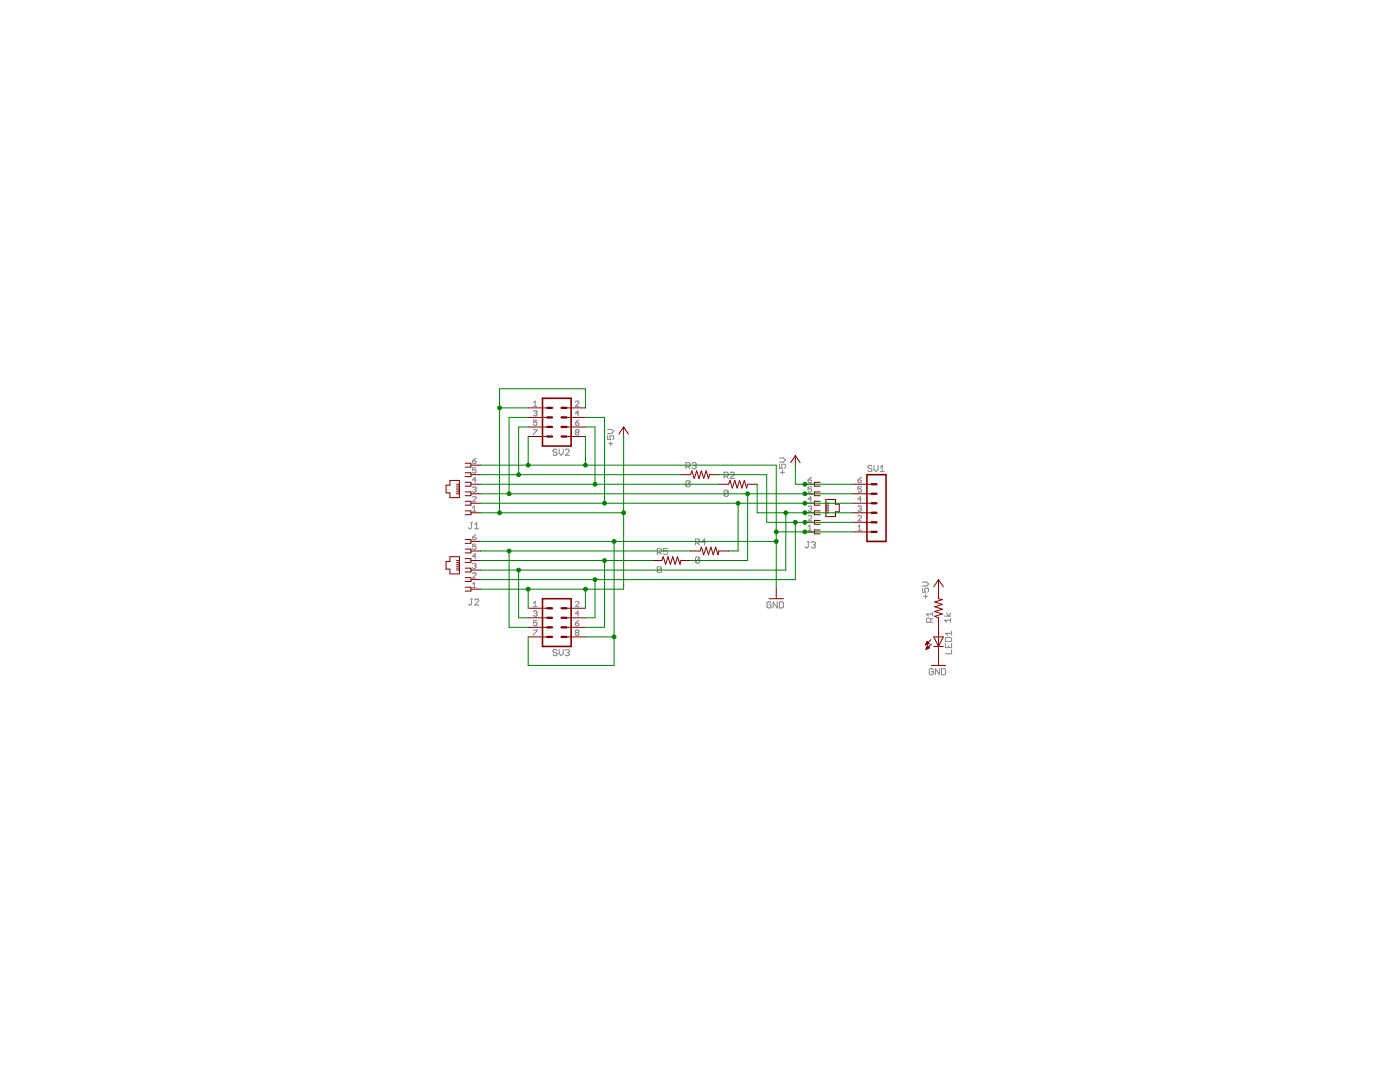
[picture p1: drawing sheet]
<svg xmlns="http://www.w3.org/2000/svg" width="279mm" height="216mm" viewBox="0 0 279 216" stroke-linecap="round" stroke-linejoin="round" font-family="sans-serif">
<g fill="#808080" stroke="#808080" stroke-width=".2">
<path d="M153.7 120.1l.2 .2z"/>
<path d="M153.3 120.1h.4z"/>
<path d="M153.1 120.3l.2-.2z"/>
<path d="M153.1 120.3v.8z"/>
<path d="M153.1 121.1l.2 .2z"/>
<path d="M153.3 121.3h.4z"/>
<path d="M153.7 121.3l.2-.2z"/>
<path d="M153.9 120.7v.4z"/>
<path d="M153.5 120.7h.4z"/>
<path d="M154.3 120.1v1.2z"/>
<path d="M154.3 120.1l.8 1.2z"/>
<path d="M155.1 120.1v1.2z"/>
<path d="M155.5 120.1v1.2z"/>
<path d="M155.5 121.3h.6z"/>
<path d="M156.1 121.3l.2-.2z"/>
<path d="M156.3 120.3v.8z"/>
<path d="M156.1 120.1l.2 .2z"/>
<path d="M155.5 120.1h.6z"/>
<path d="M121.9 88.1v.8z"/>
<path d="M121.5 88.5h.8z"/>
<path d="M121.3 86.9v.8z"/>
<path d="M121.3 87.7h.6z"/>
<path d="M121.7 87.3l.2 .4z"/>
<path d="M121.7 87.1v.2z"/>
<path d="M121.7 87.1l.2-.2z"/>
<path d="M121.9 86.9h.4z"/>
<path d="M122.3 86.9l.2 .2z"/>
<path d="M122.5 87.1v.4z"/>
<path d="M122.3 87.7l.2-.2z"/>
<path d="M121.3 86.5h.8z"/>
<path d="M122.1 86.5l.4-.4z"/>
<path d="M122.1 85.7l.4 .4z"/>
<path d="M121.3 85.7h.8z"/>
<path d="M184.7 118.6v.8z"/>
<path d="M184.3 119h.8z"/>
<path d="M184.1 117.4v.8z"/>
<path d="M184.1 118.2h.6z"/>
<path d="M184.5 117.8l.2 .4z"/>
<path d="M184.5 117.6v.2z"/>
<path d="M184.5 117.6l.2-.2z"/>
<path d="M184.7 117.4h.4z"/>
<path d="M185.1 117.4l.2 .2z"/>
<path d="M185.3 117.6v.4z"/>
<path d="M185.1 118.2l.2-.2z"/>
<path d="M184.1 116.9h.8z"/>
<path d="M185.3 116.5l-.4 .4z"/>
<path d="M184.9 116.1l.4 .4z"/>
<path d="M184.1 116.1h.8z"/>
<path d="M186.1 133.4l.2 .2z"/>
<path d="M185.7 133.4h.4z"/>
<path d="M185.7 133.4l-.3 .2z"/>
<path d="M185.4 133.6v.8z"/>
<path d="M185.4 134.4l.3 .2z"/>
<path d="M185.7 134.6h.4z"/>
<path d="M186.1 134.6l.2-.2z"/>
<path d="M186.3 134v.4z"/>
<path d="M185.9 134h.4z"/>
<path d="M186.7 133.4v1.2z"/>
<path d="M186.7 133.4l.8 1.2z"/>
<path d="M187.5 133.4v1.2z"/>
<path d="M187.9 133.4v1.2z"/>
<path d="M187.9 134.6h.6z"/>
<path d="M188.5 134.6l.2-.2z"/>
<path d="M188.7 133.6v.8z"/>
<path d="M188.5 133.4l.2 .2z"/>
<path d="M187.9 133.4h.6z"/>
<path d="M188.5 123.8l.4 .4z"/>
<path d="M188.5 123.8h1.2z"/>
<path d="M189.7 123.4v.8z"/>
<path d="M188.5 122.9h1.2z"/>
<path d="M189.7 122.3l-.4 .6z"/>
<path d="M188.9 122.3l.4 .6z"/>
<path d="M144.5 98v.8z"/>
<path d="M144.7 97.8l-.2 .2z"/>
<path d="M144.7 97.8h.4z"/>
<path d="M145.1 97.8l.2 .2z"/>
<path d="M145.3 98v.8z"/>
<path d="M145.3 98.8l-.2 .2z"/>
<path d="M144.7 99h.4z"/>
<path d="M144.5 98.8l.2 .2z"/>
<path d="M144.5 98.8l.8-.8z"/>
<path d="M136.9 96.1v.8z"/>
<path d="M137.1 95.9l-.2 .2z"/>
<path d="M137.1 95.9h.4z"/>
<path d="M137.5 95.9l.2 .2z"/>
<path d="M137.7 96.1v.8z"/>
<path d="M137.7 96.9l-.2 .2z"/>
<path d="M137.1 97.1h.4z"/>
<path d="M136.9 96.9l.2 .2z"/>
<path d="M136.9 96.9l.8-.8z"/>
<path d="M156.2 93.9v.8z"/>
<path d="M155.7 94.3h.9z"/>
<path d="M155.6 92.6v.8z"/>
<path d="M155.6 93.4h.6z"/>
<path d="M156 93l.2 .4z"/>
<path d="M156 92.8v.2z"/>
<path d="M156 92.8l.2-.2z"/>
<path d="M156.2 92.6h.4z"/>
<path d="M156.6 92.6l.2 .2z"/>
<path d="M156.8 92.8v.4z"/>
<path d="M156.8 93.2l-.2 .2z"/>
<path d="M155.6 92.2h.8z"/>
<path d="M156.4 92.2l.4-.4z"/>
<path d="M156.4 91.4l.4 .4z"/>
<path d="M155.6 91.4h.8z"/>
<path d="M138.8 111.3v.9z"/>
<path d="M138.8 111.3l.2-.2z"/>
<path d="M139 111.1h.4z"/>
<path d="M139.4 111.1l.2 .2z"/>
<path d="M139.6 111.3v.9z"/>
<path d="M139.4 112.4l.2-.2z"/>
<path d="M139 112.4h.4z"/>
<path d="M138.8 112.2l.2 .2z"/>
<path d="M138.8 112.2l.8-.9z"/>
<path d="M131.2 113.2v.9z"/>
<path d="M131.2 113.2l.2-.1z"/>
<path d="M131.4 113.1h.4z"/>
<path d="M131.8 113.1l.2 .1z"/>
<path d="M132 113.2v.9z"/>
<path d="M131.8 114.3l.2-.2z"/>
<path d="M131.4 114.3h.4z"/>
<path d="M131.2 114.1l.2 .2z"/>
<path d="M131.2 114.1l.8-.9z"/>
<path d="M94.3 101.3l.4-.3z"/>
<path d="M94.7 101v1z"/>
<path d="M94.3 102h.7z"/>
<path d="M94.3 100.1h.7z"/>
<path d="M94.3 100.1l.7-.7z"/>
<path d="M95 99.2v.2z"/>
<path d="M94.8 99.1l.2 .1z"/>
<path d="M94.5 99.1h.3z"/>
<path d="M94.5 99.1l-.2 .1z"/>
<path d="M94.3 97.3l.2-.1z"/>
<path d="M94.5 97.2h.3z"/>
<path d="M94.8 97.2l.2 .1z"/>
<path d="M95 97.3v.2z"/>
<path d="M95 97.5l-.2 .2z"/>
<path d="M94.7 97.7h.1z"/>
<path d="M94.8 97.7l.2 .2z"/>
<path d="M95 97.9v.1z"/>
<path d="M95 98l-.2 .2z"/>
<path d="M94.5 98.2h.3z"/>
<path d="M94.3 98l.2 .2z"/>
<path d="M94.8 95.2v1.1z"/>
<path d="M94.8 95.2l-.5 .6z"/>
<path d="M94.3 95.8h.7z"/>
<path d="M93.5 105.3l.2 .2z"/>
<path d="M93.7 105.5h.2z"/>
<path d="M93.9 105.5l.2-.2z"/>
<path d="M94.1 104.3v1z"/>
<path d="M93.9 104.3h.4z"/>
<path d="M94.7 104.7l.4-.4z"/>
<path d="M95.1 104.3v1.2z"/>
<path d="M94.7 105.5h.8z"/>
<path d="M94.3 93.3h.7z"/>
<path d="M94.3 93.3v.6z"/>
<path d="M94.3 93.9l.4-.2z"/>
<path d="M94.7 93.7h.1z"/>
<path d="M94.8 93.7l.2 .2z"/>
<path d="M95 93.9v.3z"/>
<path d="M95 94.2l-.2 .2z"/>
<path d="M94.5 94.4h.3z"/>
<path d="M94.3 94.2l.2 .2z"/>
<path d="M94.7 91.6l.3-.2z"/>
<path d="M94.3 92l.4-.4z"/>
<path d="M94.3 92v.3z"/>
<path d="M94.3 92.3l.2 .2z"/>
<path d="M94.5 92.5h.3z"/>
<path d="M94.8 92.5l.2-.2z"/>
<path d="M95 92.1v.2z"/>
<path d="M94.8 92l.2 .1z"/>
<path d="M94.3 92h.5z"/>
<path d="M94.3 116.5l.4-.3z"/>
<path d="M94.7 116.2v1z"/>
<path d="M94.3 117.2h.7z"/>
<path d="M94.3 115.3h.7z"/>
<path d="M94.3 115.3l.7-.7z"/>
<path d="M95 114.5v.1z"/>
<path d="M94.8 114.3l.2 .2z"/>
<path d="M94.5 114.3h.3z"/>
<path d="M94.5 114.3l-.2 .2z"/>
<path d="M94.3 112.6l.2-.2z"/>
<path d="M94.5 112.4h.3z"/>
<path d="M94.8 112.4l.2 .2z"/>
<path d="M95 112.6v.1z"/>
<path d="M95 112.7l-.2 .2z"/>
<path d="M94.7 112.9h.1z"/>
<path d="M94.8 112.9l.2 .2z"/>
<path d="M95 113.1v.2z"/>
<path d="M95 113.3l-.2 .1z"/>
<path d="M94.5 113.4h.3z"/>
<path d="M94.3 113.3l.2 .1z"/>
<path d="M94.8 110.5v1z"/>
<path d="M94.8 110.5l-.5 .5z"/>
<path d="M94.3 111h.7z"/>
<path d="M93.5 120.5l.2 .2z"/>
<path d="M93.7 120.7h.2z"/>
<path d="M93.9 120.7l.2-.2z"/>
<path d="M94.1 119.5v1z"/>
<path d="M93.9 119.5h.4z"/>
<path d="M94.7 120.7h.8z"/>
<path d="M94.7 120.7l.8-.8z"/>
<path d="M95.5 119.7v.2z"/>
<path d="M95.3 119.5l.2 .2z"/>
<path d="M94.9 119.5h.4z"/>
<path d="M94.7 119.7l.2-.2z"/>
<path d="M94.3 108.6h.7z"/>
<path d="M94.3 108.6v.5z"/>
<path d="M94.3 109.1l.4-.2z"/>
<path d="M94.7 108.9h.1z"/>
<path d="M94.8 108.9l.2 .2z"/>
<path d="M95 109.1v.4z"/>
<path d="M95 109.5l-.2 .1z"/>
<path d="M94.5 109.6h.3z"/>
<path d="M94.3 109.5l.2 .1z"/>
<path d="M94.7 106.8l.3-.1z"/>
<path d="M94.7 106.8l-.4 .4z"/>
<path d="M94.3 107.2v.3z"/>
<path d="M94.3 107.5l.2 .2z"/>
<path d="M94.5 107.7h.3z"/>
<path d="M94.8 107.7l.2-.2z"/>
<path d="M95 107.4v.1z"/>
<path d="M94.8 107.2l.2 .2z"/>
<path d="M94.3 107.2h.5z"/>
<path d="M161.3 105.1l.3-.3z"/>
<path d="M161.6 104.8v1z"/>
<path d="M161.3 105.8h.7z"/>
<path d="M161.3 103.9h.7z"/>
<path d="M161.3 103.9l.7-.7z"/>
<path d="M162 103v.2z"/>
<path d="M161.8 102.9l.2 .1z"/>
<path d="M161.4 102.9h.4z"/>
<path d="M161.4 102.9l-.1 .1z"/>
<path d="M161.3 101.1l.1-.1z"/>
<path d="M161.4 101h.4z"/>
<path d="M161.8 101l.2 .1z"/>
<path d="M162 101.1v.2z"/>
<path d="M162 101.3l-.2 .2z"/>
<path d="M161.6 101.5h.2z"/>
<path d="M161.8 101.5l.2 .2z"/>
<path d="M162 101.7v.1z"/>
<path d="M162 101.8l-.2 .2z"/>
<path d="M161.4 102h.4z"/>
<path d="M161.3 101.8l.1 .2z"/>
<path d="M161.8 99.1v1z"/>
<path d="M161.8 99.1l-.5 .5z"/>
<path d="M161.3 99.6h.7z"/>
<path d="M160.7 109.1l.2 .2z"/>
<path d="M160.9 109.3h.2z"/>
<path d="M161.1 109.3l.2-.2z"/>
<path d="M161.3 108.1v1z"/>
<path d="M161.1 108.1h.4z"/>
<path d="M161.9 108.3l.2-.2z"/>
<path d="M162.1 108.1h.4z"/>
<path d="M162.5 108.1l.2 .2z"/>
<path d="M162.7 108.3v.2z"/>
<path d="M162.7 108.5l-.2 .2z"/>
<path d="M162.3 108.7h.2z"/>
<path d="M162.5 108.7l.2 .2z"/>
<path d="M162.7 108.9v.2z"/>
<path d="M162.7 109.1l-.2 .2z"/>
<path d="M162.1 109.3h.4z"/>
<path d="M161.9 109.1l.2 .2z"/>
<path d="M161.3 97.2h.7z"/>
<path d="M161.3 97.2v.5z"/>
<path d="M161.3 97.7l.3-.2z"/>
<path d="M161.6 97.5h.2z"/>
<path d="M161.8 97.5l.2 .2z"/>
<path d="M162 97.7v.3z"/>
<path d="M162 98l-.2 .2z"/>
<path d="M161.4 98.2h.4z"/>
<path d="M161.3 98l.1 .2z"/>
<path d="M161.6 95.4l.4-.2z"/>
<path d="M161.3 95.8l.3-.4z"/>
<path d="M161.3 95.8v.3z"/>
<path d="M161.3 96.1l.1 .2z"/>
<path d="M161.4 96.3h.4z"/>
<path d="M161.8 96.3l.2-.2z"/>
<path d="M162 95.9v.2z"/>
<path d="M161.8 95.8l.2 .1z"/>
<path d="M161.3 95.8h.5z"/>
<path d="M184.9 124.2h1.2z"/>
<path d="M184.9 123.5v.7z"/>
<path d="M184.9 123.5l.2-.1z"/>
<path d="M185.1 123.4h.4z"/>
<path d="M185.5 123.4l.2 .1z"/>
<path d="M185.7 123.5v.7z"/>
<path d="M185.7 123.8l.4-.4z"/>
<path d="M184.9 122.5l.4 .4z"/>
<path d="M184.9 122.5h1.2z"/>
<path d="M186.1 122.1v.8z"/>
<path d="M188.7 130.5h1.2z"/>
<path d="M189.9 129.6v.9z"/>
<path d="M188.7 128.4v.8z"/>
<path d="M188.7 129.2h1.2z"/>
<path d="M189.9 128.4v.8z"/>
<path d="M189.3 128.8v.4z"/>
<path d="M188.7 128h1.2z"/>
<path d="M189.9 127.4v.6z"/>
<path d="M189.7 127.2l.2 .2z"/>
<path d="M188.9 127.2h.8z"/>
<path d="M188.7 127.4l.2-.2z"/>
<path d="M188.7 127.4v.6z"/>
<path d="M188.7 126.4l.4 .4z"/>
<path d="M188.7 126.4h1.2z"/>
<path d="M189.9 126v.8z"/>
<path d="M144.5 94.2v1.2z"/>
<path d="M144.5 94.2h.6z"/>
<path d="M145.1 94.2l.2 .2z"/>
<path d="M145.3 94.4v.4z"/>
<path d="M145.3 94.8l-.2 .2z"/>
<path d="M144.5 95h.6z"/>
<path d="M144.9 95l.4 .4z"/>
<path d="M145.7 95.4h.9z"/>
<path d="M145.7 95.4l.9-.8z"/>
<path d="M146.6 94.4v.2z"/>
<path d="M146.3 94.2l.3 .2z"/>
<path d="M145.9 94.2h.4z"/>
<path d="M145.9 94.2l-.2 .2z"/>
<path d="M136.9 92.3v1.2z"/>
<path d="M136.9 92.3h.6z"/>
<path d="M137.5 92.3l.2 .2z"/>
<path d="M137.7 92.5v.4z"/>
<path d="M137.7 92.9l-.2 .2z"/>
<path d="M136.9 93.1h.6z"/>
<path d="M137.3 93.1l.4 .4z"/>
<path d="M138.1 92.5l.2-.2z"/>
<path d="M138.3 92.3h.4z"/>
<path d="M138.7 92.3l.2 .2z"/>
<path d="M138.9 92.5v.2z"/>
<path d="M138.9 92.7l-.2 .2z"/>
<path d="M138.5 92.9h.2z"/>
<path d="M138.7 92.9l.2 .2z"/>
<path d="M138.9 93.1v.2z"/>
<path d="M138.9 93.3l-.2 .2z"/>
<path d="M138.3 93.5h.4z"/>
<path d="M138.1 93.3l.2 .2z"/>
<path d="M171.2 105.1l.4-.3z"/>
<path d="M171.6 104.8v1z"/>
<path d="M171.2 105.8h.7z"/>
<path d="M171.2 103.9h.7z"/>
<path d="M171.2 103.9l.7-.7z"/>
<path d="M171.9 103v.2z"/>
<path d="M171.7 102.9l.2 .1z"/>
<path d="M171.4 102.9h.3z"/>
<path d="M171.4 102.9l-.2 .1z"/>
<path d="M171.2 101.1l.2-.1z"/>
<path d="M171.4 101h.3z"/>
<path d="M171.7 101l.2 .1z"/>
<path d="M171.9 101.1v.2z"/>
<path d="M171.7 101.5l.2-.2z"/>
<path d="M171.6 101.5h.1z"/>
<path d="M171.7 101.5l.2 .2z"/>
<path d="M171.9 101.7v.1z"/>
<path d="M171.9 101.8l-.2 .2z"/>
<path d="M171.4 102h.3z"/>
<path d="M171.2 101.8l.2 .2z"/>
<path d="M171.7 99.1v1z"/>
<path d="M171.7 99.1l-.5 .5z"/>
<path d="M171.2 99.6h.7z"/>
<path d="M171.2 97.2h.7z"/>
<path d="M171.2 97.2v.5z"/>
<path d="M171.2 97.7l.4-.2z"/>
<path d="M171.6 97.5h.1z"/>
<path d="M171.7 97.5l.2 .2z"/>
<path d="M171.9 97.7v.3z"/>
<path d="M171.9 98l-.2 .2z"/>
<path d="M171.4 98.2h.3z"/>
<path d="M171.2 98l.2 .2z"/>
<path d="M171.6 95.4l.3-.2z"/>
<path d="M171.6 95.4l-.4 .4z"/>
<path d="M171.2 95.8v.3z"/>
<path d="M171.2 96.1l.2 .2z"/>
<path d="M171.4 96.3h.3z"/>
<path d="M171.7 96.3l.2-.2z"/>
<path d="M171.9 95.9v.2z"/>
<path d="M171.7 95.8l.2 .1z"/>
<path d="M171.2 95.8h.5z"/>
<path d="M173.8 92.9l.2 .2z"/>
<path d="M173.4 92.9h.4z"/>
<path d="M173.4 92.9l-.2 .2z"/>
<path d="M173.2 93.1v.2z"/>
<path d="M173.2 93.3l.2 .2z"/>
<path d="M173.4 93.5h.4z"/>
<path d="M173.8 93.5l.2 .2z"/>
<path d="M174 93.7v.2z"/>
<path d="M174 93.9l-.2 .2z"/>
<path d="M173.4 94.1h.4z"/>
<path d="M173.2 93.9l.2 .2z"/>
<path d="M174.4 92.9v.8z"/>
<path d="M174.4 93.7l.4 .4z"/>
<path d="M174.8 94.1l.4-.4z"/>
<path d="M175.2 92.9v.8z"/>
<path d="M176.1 92.9l-.4 .4z"/>
<path d="M176.1 92.9v1.2z"/>
<path d="M175.7 94.1h.8z"/>
<path d="M106.5 80.4l.3-.4z"/>
<path d="M106.8 80v1.1z"/>
<path d="M106.5 81.1h.7z"/>
<path d="M106.5 82.1l.1-.2z"/>
<path d="M106.6 81.9h.4z"/>
<path d="M107 81.9l.2 .2z"/>
<path d="M107.2 82.1v.2z"/>
<path d="M107.2 82.3l-.2 .1z"/>
<path d="M106.8 82.4h.2z"/>
<path d="M107 82.4l.2 .2z"/>
<path d="M107.2 82.6v.2z"/>
<path d="M107.2 82.8l-.2 .2z"/>
<path d="M106.6 83h.4z"/>
<path d="M106.5 82.8l.1 .2z"/>
<path d="M106.5 83.8h.7z"/>
<path d="M106.5 83.8v.5z"/>
<path d="M106.5 84.3l.3-.1z"/>
<path d="M106.8 84.2h.2z"/>
<path d="M107 84.2l.2 .1z"/>
<path d="M107.2 84.3v.4z"/>
<path d="M107.2 84.7l-.2 .2z"/>
<path d="M106.6 84.9h.4z"/>
<path d="M106.5 84.7l.1 .2z"/>
<path d="M114.8 81.1h.7z"/>
<path d="M114.8 81.1l.7-.7z"/>
<path d="M115.5 80.2v.2z"/>
<path d="M115.4 80l.1 .2z"/>
<path d="M115 80h.4z"/>
<path d="M115 80l-.2 .2z"/>
<path d="M115.4 81.9v1.1z"/>
<path d="M114.8 82.4l.6-.5z"/>
<path d="M114.8 82.4h.7z"/>
<path d="M115.2 84l.3-.2z"/>
<path d="M115.2 84l-.4 .3z"/>
<path d="M114.8 84.3v.4z"/>
<path d="M114.8 84.7l.2 .2z"/>
<path d="M115 84.9h.4z"/>
<path d="M115.4 84.9l.1-.2z"/>
<path d="M115.5 84.5v.2z"/>
<path d="M115.4 84.3l.1 .2z"/>
<path d="M114.8 84.3h.6z"/>
<path d="M106.5 85.7h.7z"/>
<path d="M107.2 85.7v.2z"/>
<path d="M107.2 85.9l-.7 .7z"/>
<path d="M106.5 86.6v.2z"/>
<path d="M111 89.6l.2 .2z"/>
<path d="M110.6 89.6h.4z"/>
<path d="M110.6 89.6l-.2 .2z"/>
<path d="M110.4 89.8v.2z"/>
<path d="M110.4 90l.2 .2z"/>
<path d="M110.6 90.2h.4z"/>
<path d="M111 90.2l.2 .2z"/>
<path d="M111.2 90.4v.2z"/>
<path d="M111.2 90.6l-.2 .2z"/>
<path d="M110.6 90.8h.4z"/>
<path d="M110.4 90.6l.2 .2z"/>
<path d="M111.6 89.6v.8z"/>
<path d="M111.6 90.4l.4 .4z"/>
<path d="M112 90.8l.4-.4z"/>
<path d="M112.4 89.6v.8z"/>
<path d="M112.8 90.8h.8z"/>
<path d="M112.8 90.8l.8-.8z"/>
<path d="M113.6 89.8v.2z"/>
<path d="M113.4 89.6l.2 .2z"/>
<path d="M113 89.6h.4z"/>
<path d="M113 89.6l-.2 .2z"/>
<path d="M114.8 85.9l.2-.2z"/>
<path d="M115 85.7h.4z"/>
<path d="M115.4 85.7l.1 .2z"/>
<path d="M115.5 85.9v.2z"/>
<path d="M115.5 86.1l-.1 .2z"/>
<path d="M115.4 86.3l.1 .1z"/>
<path d="M115.5 86.4v.2z"/>
<path d="M115.5 86.6l-.1 .2z"/>
<path d="M115 86.8h.4z"/>
<path d="M114.8 86.6l.2 .2z"/>
<path d="M114.8 86.4v.2z"/>
<path d="M115 86.3l-.2 .1z"/>
<path d="M114.8 86.1l.2 .2z"/>
<path d="M114.8 85.9v.2z"/>
<path d="M115 86.3h.4z"/>
<path d="M106.8 120l-.3 .4z"/>
<path d="M106.8 120v1.1z"/>
<path d="M106.5 121.1h.7z"/>
<path d="M106.6 121.9l-.1 .2z"/>
<path d="M106.6 121.9h.4z"/>
<path d="M107 121.9l.2 .2z"/>
<path d="M107.2 122.1v.2z"/>
<path d="M107.2 122.3l-.2 .1z"/>
<path d="M106.8 122.4h.2z"/>
<path d="M107 122.4l.2 .2z"/>
<path d="M107.2 122.6v.2z"/>
<path d="M107.2 122.8l-.2 .2z"/>
<path d="M106.6 123h.4z"/>
<path d="M106.5 122.8l.1 .2z"/>
<path d="M106.5 123.8h.7z"/>
<path d="M106.5 123.8v.5z"/>
<path d="M106.5 124.3l.3-.1z"/>
<path d="M106.8 124.2h.2z"/>
<path d="M107 124.2l.2 .1z"/>
<path d="M107.2 124.3v.4z"/>
<path d="M107.2 124.7l-.2 .2z"/>
<path d="M106.6 124.9h.4z"/>
<path d="M106.5 124.7l.1 .2z"/>
<path d="M114.8 121.1h.7z"/>
<path d="M114.8 121.1l.7-.7z"/>
<path d="M115.5 120.2v.2z"/>
<path d="M115.4 120l.1 .2z"/>
<path d="M115 120h.4z"/>
<path d="M115 120l-.2 .2z"/>
<path d="M115.4 121.9v1.1z"/>
<path d="M115.4 121.9l-.6 .5z"/>
<path d="M114.8 122.4h.7z"/>
<path d="M115.2 124l.3-.2z"/>
<path d="M115.2 124l-.4 .3z"/>
<path d="M114.8 124.3v.4z"/>
<path d="M114.8 124.7l.2 .2z"/>
<path d="M115 124.9h.4z"/>
<path d="M115.4 124.9l.1-.2z"/>
<path d="M115.5 124.5v.2z"/>
<path d="M115.4 124.3l.1 .2z"/>
<path d="M114.8 124.3h.6z"/>
<path d="M106.5 125.7h.7z"/>
<path d="M107.2 125.7v.2z"/>
<path d="M107.2 125.9l-.7 .7z"/>
<path d="M106.5 126.6v.2z"/>
<path d="M111 129.6l.2 .2z"/>
<path d="M110.6 129.6h.4z"/>
<path d="M110.6 129.6l-.2 .2z"/>
<path d="M110.4 129.8v.2z"/>
<path d="M110.4 130l.2 .2z"/>
<path d="M110.6 130.2h.4z"/>
<path d="M111 130.2l.2 .2z"/>
<path d="M111.2 130.4v.2z"/>
<path d="M111.2 130.6l-.2 .2z"/>
<path d="M110.6 130.8h.4z"/>
<path d="M110.4 130.6l.2 .2z"/>
<path d="M111.6 129.6v.8z"/>
<path d="M111.6 130.4l.4 .4z"/>
<path d="M112.4 130.4l-.4 .4z"/>
<path d="M112.4 129.6v.8z"/>
<path d="M113 129.6l-.2 .2z"/>
<path d="M113 129.6h.4z"/>
<path d="M113.4 129.6l.2 .2z"/>
<path d="M113.6 129.8v.2z"/>
<path d="M113.6 130l-.2 .2z"/>
<path d="M113.2 130.2h.2z"/>
<path d="M113.4 130.2l.2 .2z"/>
<path d="M113.6 130.4v.2z"/>
<path d="M113.6 130.6l-.2 .2z"/>
<path d="M113 130.8h.4z"/>
<path d="M112.8 130.6l.2 .2z"/>
<path d="M115 125.7l-.2 .2z"/>
<path d="M115 125.7h.4z"/>
<path d="M115.4 125.7l.1 .2z"/>
<path d="M115.5 125.9v.2z"/>
<path d="M115.5 126.1l-.1 .1z"/>
<path d="M115.4 126.2l.1 .2z"/>
<path d="M115.5 126.4v.2z"/>
<path d="M115.5 126.6l-.1 .2z"/>
<path d="M115 126.8h.4z"/>
<path d="M114.8 126.6l.2 .2z"/>
<path d="M114.8 126.4v.2z"/>
<path d="M114.8 126.4l.2-.2z"/>
<path d="M114.8 126.1l.2 .1z"/>
<path d="M114.8 125.9v.2z"/>
<path d="M115 126.2h.4z"/>
<path d="M138.8 107.5v1.3z"/>
<path d="M138.8 107.5h.6z"/>
<path d="M139.4 107.5l.2 .2z"/>
<path d="M139.6 107.7v.5z"/>
<path d="M139.4 108.4l.2-.2z"/>
<path d="M138.8 108.4h.6z"/>
<path d="M139.2 108.4l.4 .4z"/>
<path d="M140.6 107.5v1.3z"/>
<path d="M140 108.2l.6-.7z"/>
<path d="M140 108.2h.8z"/>
<path d="M131.2 109.5v1.2z"/>
<path d="M131.2 109.5h.6z"/>
<path d="M131.8 109.5l.2 .1z"/>
<path d="M132 109.6v.5z"/>
<path d="M131.8 110.3l.2-.2z"/>
<path d="M131.2 110.3h.6z"/>
<path d="M131.6 110.3l.4 .4z"/>
<path d="M132.4 109.5h.8z"/>
<path d="M132.4 109.5v.6z"/>
<path d="M132.4 110.1l.4-.2z"/>
<path d="M132.8 109.9h.2z"/>
<path d="M133 109.9l.2 .2z"/>
<path d="M133.2 110.1v.4z"/>
<path d="M133 110.7l.2-.2z"/>
<path d="M132.6 110.7h.4z"/>
<path d="M132.4 110.5l.2 .2z"/>
</g>
<g fill="#800000" stroke="#800000" stroke-width=".2">
<path d="M94 102.3h1.9z"/>
<path d="M94 100.4h1.9z"/>
<path d="M94 98.5h1.9z"/>
<path d="M94 96.6h1.9z"/>
<path d="M92.8 102.7h1.2z"/>
<path d="M94 101.9v.8z"/>
<path d="M92.8 101.9h1.2z"/>
<path d="M92.8 100.8h1.2z"/>
<path d="M94 100v.8z"/>
<path d="M92.8 100h1.2z"/>
<path d="M92.8 98.9h1.2z"/>
<path d="M94 98.1v.8z"/>
<path d="M92.8 98.1h1.2z"/>
<path d="M92.8 97h1.2z"/>
<path d="M94 96.2v.8z"/>
<path d="M92.8 96.2h1.2z"/>
<path d="M94 94.7h1.9z"/>
<path d="M94 92.8h1.9z"/>
<path d="M92.8 95.1h1.2z"/>
<path d="M94 94.3v.8z"/>
<path d="M92.8 94.3h1.2z"/>
<path d="M92.8 93.2h1.2z"/>
<path d="M94 92.4v.8z"/>
<path d="M92.8 92.4h1.2z"/>
<path d="M89.8 95.9h1.9z"/>
<path d="M89.8 95.9v.9z"/>
<path d="M89 96.8h.8z"/>
<path d="M89 96.8v1.5z"/>
<path d="M89 98.3h.8z"/>
<path d="M89.8 98.3v1z"/>
<path d="M89.8 99.3h1.9z"/>
<path d="M91.7 98.5v.8z"/>
<path d="M91.7 98.1v.4z"/>
<path d="M91.7 97.8v.3z"/>
<path d="M91.7 97.4v.4z"/>
<path d="M91.7 97v.4z"/>
<path d="M91.7 96.6v.4z"/>
<path d="M91.7 95.9v.7z"/>
<path d="M91.1 98.5h.6z"/>
<path d="M91.1 98.1h.6z"/>
<path d="M91.1 97.8h.6z"/>
<path d="M91.1 97.4h.6z"/>
<path d="M91.1 97h.6z"/>
<path d="M91.1 96.6h.6z"/>
<path d="M94 117.6h1.9z"/>
<path d="M94 115.7h1.9z"/>
<path d="M94 113.7h1.9z"/>
<path d="M94 111.8h1.9z"/>
<path d="M92.8 117.9h1.2z"/>
<path d="M94 117.2v.7z"/>
<path d="M92.8 117.2h1.2z"/>
<path d="M92.8 116h1.2z"/>
<path d="M94 115.3v.7z"/>
<path d="M92.8 115.3h1.2z"/>
<path d="M92.8 114.1h1.2z"/>
<path d="M94 113.4v.7z"/>
<path d="M92.8 113.4h1.2z"/>
<path d="M92.8 112.2h1.2z"/>
<path d="M94 111.5v.7z"/>
<path d="M92.8 111.5h1.2z"/>
<path d="M94 109.9h1.9z"/>
<path d="M94 108h1.9z"/>
<path d="M92.8 110.3h1.2z"/>
<path d="M94 109.6v.7z"/>
<path d="M92.8 109.6h1.2z"/>
<path d="M92.8 108.4h1.2z"/>
<path d="M94 107.7v.7z"/>
<path d="M92.8 107.7h1.2z"/>
<path d="M89.8 111.1h1.9z"/>
<path d="M89.8 111.1v.9z"/>
<path d="M89 112h.8z"/>
<path d="M89 112v1.6z"/>
<path d="M89 113.6h.8z"/>
<path d="M89.8 113.6v.9z"/>
<path d="M89.8 114.5h1.9z"/>
<path d="M91.7 113.7v.8z"/>
<path d="M91.7 113.4v.3z"/>
<path d="M91.7 113v.4z"/>
<path d="M91.7 112.6v.4z"/>
<path d="M91.7 112.2v.4z"/>
<path d="M91.7 111.8v.4z"/>
<path d="M91.7 111.1v.7z"/>
<path d="M91.1 113.7h.6z"/>
<path d="M91.1 113.4h.6z"/>
<path d="M91.1 113h.6z"/>
<path d="M91.1 112.6h.6z"/>
<path d="M91.1 112.2h.6z"/>
<path d="M91.1 111.8h.6z"/>
<path d="M160.6 106.1h1.9z"/>
<path d="M160.6 104.2h1.9z"/>
<path d="M160.6 102.3h1.9z"/>
<path d="M160.6 100.4h1.9z"/>
<path d="M162.5 106.5h1.2z"/>
<path d="M162.5 105.7v.8z"/>
<path d="M162.5 105.7h1.2z"/>
<path d="M162.5 104.6h1.2z"/>
<path d="M162.5 103.8v.8z"/>
<path d="M162.5 103.8h1.2z"/>
<path d="M162.5 102.7h1.2z"/>
<path d="M162.5 101.9v.8z"/>
<path d="M162.5 101.9h1.2z"/>
<path d="M162.5 100.8h1.2z"/>
<path d="M162.5 100v.8z"/>
<path d="M162.5 100h1.2z"/>
<path d="M160.6 98.5h1.9z"/>
<path d="M160.6 96.6h1.9z"/>
<path d="M162.5 98.9h1.2z"/>
<path d="M162.5 98.1v.8z"/>
<path d="M162.5 98.1h1.2z"/>
<path d="M162.5 97h1.2z"/>
<path d="M162.5 96.2v.8z"/>
<path d="M162.5 96.2h1.2z"/>
<path d="M164.8 99.7h1.9z"/>
<path d="M166.7 99.7v.9z"/>
<path d="M166.7 100.6h.8z"/>
<path d="M167.5 100.6v1.5z"/>
<path d="M166.7 102.1h.8z"/>
<path d="M166.7 102.1v1z"/>
<path d="M164.8 103.1h1.9z"/>
<path d="M164.8 102.3v.8z"/>
<path d="M164.8 101.9v.4z"/>
<path d="M164.8 101.6v.3z"/>
<path d="M164.8 101.2v.4z"/>
<path d="M164.8 100.8v.4z"/>
<path d="M164.8 100.4v.4z"/>
<path d="M164.8 99.7v.7z"/>
<path d="M164.8 102.3h.6z"/>
<path d="M164.8 101.9h.6z"/>
<path d="M164.8 101.6h.6z"/>
<path d="M164.8 101.2h.6z"/>
<path d="M164.8 100.8h.6z"/>
<path d="M164.8 100.4h.6z"/>
<path d="M154.9 117.6v1.9z"/>
<path d="M153.5 119.5h2.9z"/>
<path d="M124.5 85.2v1.9z"/>
<path d="M124.5 85.2l.9 1.4z"/>
<path d="M124.5 85.2l-1 1.4z"/>
<path d="M187.3 115.7v1.9z"/>
<path d="M187.3 115.7l1 1.4z"/>
<path d="M187.3 115.7l-.9 1.4z"/>
<path d="M187.3 130.9v1.9z"/>
<path d="M185.9 132.8h2.8z"/>
<path d="M187.3 117.6v1.9z"/>
<path d="M187.3 123.3v1.9z"/>
<path d="M186.5 123l.8 .3z"/>
<path d="M186.5 123l1.6-.5z"/>
<path d="M186.5 122l1.6 .5z"/>
<path d="M186.5 122l1.6-.4z"/>
<path d="M186.5 121.1l1.6 .5z"/>
<path d="M186.5 121.1l1.6-.5z"/>
<path d="M186.5 120.1l1.6 .5z"/>
<path d="M186.5 120.1l1.6-.4z"/>
<path d="M187.3 119.5l.8 .2z"/>
<path d="M188.3 127.1l-1 1.9z"/>
<path d="M186.4 127.1l.9 1.9z"/>
<path d="M187.3 129h1z"/>
<path d="M186.4 129h.9z"/>
<path d="M187.3 129v1.9z"/>
<path d="M187.3 125.2v1.9z"/>
<path d="M187.3 127.1h1z"/>
<path d="M186.4 127.1h.9z"/>
<path d="M187.3 127.1v1.9z"/>
<path d="M184.7 128.7l1.1-1z"/>
<path d="M185.9 128.5l-1.1 1.1z"/>
<path d="M185 128l-.3 .7z"/>
<path d="M185 128l.4 .4z"/>
<path d="M184.7 128.7l.7-.3z"/>
<path d="M184.8 128.6h.1z"/>
<path d="M184.8 128.5h.3z"/>
<path d="M184.8 128.5h.5z"/>
<path d="M184.9 128.4h.5z"/>
<path d="M184.9 128.3h.4z"/>
<path d="M184.9 128.2h.3z"/>
<path d="M185 128.1h.1z"/>
<path d="M185.1 128.9l-.3 .7z"/>
<path d="M185.1 128.9l.4 .4z"/>
<path d="M184.8 129.6l.7-.3z"/>
<path d="M184.9 129.5h.2z"/>
<path d="M184.9 129.4h.4z"/>
<path d="M184.9 129.3h.5z"/>
<path d="M185 129.2h.4z"/>
<path d="M185 129.1h.3z"/>
<path d="M185 129h.3z"/>
<path d="M185.1 128.9h.1z"/>
<path d="M149.2 96.6h1.9z"/>
<path d="M143.5 96.6h1.9z"/>
<path d="M145.7 95.9l-.3 .7z"/>
<path d="M145.7 95.9l.5 1.5z"/>
<path d="M146.6 95.9l-.4 1.5z"/>
<path d="M146.6 95.9l.5 1.5z"/>
<path d="M147.6 95.9l-.5 1.5z"/>
<path d="M147.6 95.9l.5 1.5z"/>
<path d="M148.5 95.9l-.4 1.5z"/>
<path d="M148.5 95.9l.5 1.5z"/>
<path d="M149.2 96.6l-.2 .8z"/>
<path d="M141.6 94.7h1.9z"/>
<path d="M135.9 94.7h1.9z"/>
<path d="M138.1 94l-.3 .7z"/>
<path d="M138.1 94l.5 1.5z"/>
<path d="M139 94l-.4 1.5z"/>
<path d="M139 94l.5 1.5z"/>
<path d="M140 94l-.5 1.5z"/>
<path d="M140 94l.4 1.5z"/>
<path d="M140.9 94l-.5 1.5z"/>
<path d="M140.9 94l.5 1.5z"/>
<path d="M141.6 94.7l-.2 .8z"/>
<path d="M158.7 90.9v1.9z"/>
<path d="M158.7 90.9l1 1.4z"/>
<path d="M158.7 90.9l-.9 1.4z"/>
<path d="M170.2 106.1h3.8z"/>
<path d="M170.2 104.2h3.8z"/>
<path d="M170.2 102.3h3.8z"/>
<path d="M170.2 100.4h3.8z"/>
<path d="M170.2 98.5h3.8z"/>
<path d="M170.2 96.6h3.8z"/>
<path d="M105.4 81.4h3.8z"/>
<path d="M105.4 83.3h3.8z"/>
<path d="M105.4 85.2h3.8z"/>
<path d="M113 81.4h3.8z"/>
<path d="M113 83.3h3.8z"/>
<path d="M113 85.2h3.8z"/>
<path d="M105.4 87.1h3.8z"/>
<path d="M113 87.1h3.8z"/>
<path d="M105.4 121.4h3.8z"/>
<path d="M105.4 123.3h3.8z"/>
<path d="M105.4 125.2h3.8z"/>
<path d="M113 121.4h3.8z"/>
<path d="M113 123.3h3.8z"/>
<path d="M113 125.2h3.8z"/>
<path d="M105.4 127.1h3.8z"/>
<path d="M113 127.1h3.8z"/>
<path d="M143.5 109.9h1.9z"/>
<path d="M137.8 109.9h1.9z"/>
<path d="M140 109.2l-.3 .7z"/>
<path d="M140 109.2l.4 1.5z"/>
<path d="M140.9 109.2l-.5 1.5z"/>
<path d="M140.9 109.2l.5 1.5z"/>
<path d="M141.9 109.2l-.5 1.5z"/>
<path d="M141.9 109.2l.4 1.5z"/>
<path d="M142.8 109.2l-.5 1.5z"/>
<path d="M142.8 109.2l.5 1.5z"/>
<path d="M143.5 109.9l-.2 .8z"/>
<path d="M135.9 111.8h1.9z"/>
<path d="M130.2 111.8h1.9z"/>
<path d="M132.4 111.1l-.3 .7z"/>
<path d="M132.4 111.1l.4 1.5z"/>
<path d="M133.3 111.1l-.5 1.5z"/>
<path d="M133.3 111.1l.5 1.5z"/>
<path d="M134.3 111.1l-.5 1.5z"/>
<path d="M134.3 111.1l.4 1.5z"/>
<path d="M135.2 111.1l-.5 1.5z"/>
<path d="M135.2 111.1l.5 1.5z"/>
<path d="M135.9 111.8l-.2 .8z"/>
</g>
<g fill="#800000" stroke="#800000" stroke-width=".32">
<path d="M173 108h3.8z"/>
<path d="M176.8 94.7v13.3z"/>
<path d="M173 94.7v13.3z"/>
<path d="M173 94.7h3.8z"/>
<path d="M108.3 79.5h5.7z"/>
<path d="M114 79.5v9.5z"/>
<path d="M108.3 79.5v9.5z"/>
<path d="M108.3 89h5.7z"/>
<path d="M108.3 119.5h5.7z"/>
<path d="M114 119.5v9.5z"/>
<path d="M108.3 119.5v9.5z"/>
<path d="M108.3 129h5.7z"/>
</g>
<g fill="#800000" stroke="#800000" stroke-width=".47">
<path d="M174 102.3h.9z"/>
<path d="M174 104.2h.9z"/>
<path d="M174 106.1h.9z"/>
<path d="M174 98.5h.9z"/>
<path d="M174 100.4h.9z"/>
<path d="M174 96.6h.9z"/>
<path d="M109.2 85.2h1z"/>
<path d="M109.2 83.3h1z"/>
<path d="M109.2 81.4h1z"/>
<path d="M112.1 85.2h.9z"/>
<path d="M112.1 83.3h.9z"/>
<path d="M112.1 81.4h.9z"/>
<path d="M109.2 87.1h1z"/>
<path d="M112.1 87.1h.9z"/>
<path d="M109.2 125.2h1z"/>
<path d="M109.2 123.3h1z"/>
<path d="M109.2 121.4h1z"/>
<path d="M112.1 125.2h.9z"/>
<path d="M112.1 123.3h.9z"/>
<path d="M112.1 121.4h.9z"/>
<path d="M109.2 127.1h1z"/>
<path d="M112.1 127.1h.9z"/>
</g>
<g fill="#008000" stroke="#008000" stroke-width=".2">
<path d="M95.9 115.7h22.8z"/>
<path d="M118.7 115.7h40z"/>
<path d="M158.7 104.2v11.5z"/>
<path d="M158.7 104.2h1.9z"/>
<path d="M143.5 94.7h9.5z"/>
<path d="M153 94.7v9.5z"/>
<path d="M153 104.2h5.7z"/>
<path d="M160.6 104.2h9.6z"/>
<path d="M118.7 115.7v7.6z"/>
<path d="M116.8 123.3h1.9z"/>
<path d="M95.9 113.7h7.6z"/>
<path d="M103.5 113.7h53.3z"/>
<path d="M156.8 102.3v11.4z"/>
<path d="M156.8 102.3h3.8z"/>
<path d="M151.1 96.6v5.7z"/>
<path d="M151.1 102.3h5.7z"/>
<path d="M160.6 102.3h9.6z"/>
<path d="M103.5 123.3h1.9z"/>
<path d="M103.5 113.7v9.6z"/>
<path d="M95.9 100.4h24.7z"/>
<path d="M120.6 100.4h26.7z"/>
<path d="M147.3 100.4h13.3z"/>
<path d="M160.6 100.4h9.6z"/>
<path d="M120.6 83.3v17.1z"/>
<path d="M116.8 83.3h3.8z"/>
<path d="M145.4 109.9h1.9z"/>
<path d="M147.3 100.4v9.5z"/>
<path d="M95.9 98.5h5.7z"/>
<path d="M101.6 98.5h47.6z"/>
<path d="M149.2 98.5h11.4z"/>
<path d="M160.6 98.5h9.6z"/>
<path d="M101.6 83.3h3.8z"/>
<path d="M101.6 83.3v15.2z"/>
<path d="M137.8 111.8h11.4z"/>
<path d="M149.2 98.5v13.3z"/>
<path d="M105.4 127.1v5.7z"/>
<path d="M105.4 132.8h17.2z"/>
<path d="M160.6 106.1h9.6z"/>
<path d="M154.9 106.1h5.7z"/>
<path d="M95.9 92.8h9.5z"/>
<path d="M105.4 92.8h11.4z"/>
<path d="M116.8 92.8h38.1z"/>
<path d="M154.9 92.8v13.3z"/>
<path d="M154.9 106.1v1.9z"/>
<path d="M154.9 108v9.6z"/>
<path d="M95.9 108h26.7z"/>
<path d="M122.6 108h32.3z"/>
<path d="M116.8 87.1v5.7z"/>
<path d="M105.4 87.1v5.7z"/>
<path d="M122.6 108v19.1z"/>
<path d="M116.8 127.1h5.8z"/>
<path d="M122.6 127.1v5.7z"/>
<path d="M160.6 96.6h9.6z"/>
<path d="M158.7 96.6h1.9z"/>
<path d="M158.7 92.8v3.8z"/>
<path d="M116.8 77.6v3.8z"/>
<path d="M99.7 77.6h17.1z"/>
<path d="M124.5 87.1v15.2z"/>
<path d="M95.9 102.3h3.8z"/>
<path d="M99.7 102.3h24.8z"/>
<path d="M124.5 102.3v15.3z"/>
<path d="M116.8 117.6h7.7z"/>
<path d="M105.4 117.6h11.4z"/>
<path d="M95.9 117.6h9.5z"/>
<path d="M105.4 117.6v3.8z"/>
<path d="M99.7 81.4v20.9z"/>
<path d="M99.7 81.4h5.7z"/>
<path d="M99.7 77.6v3.8z"/>
<path d="M116.8 117.6v3.8z"/>
<path d="M118.7 96.6h24.8z"/>
<path d="M116.8 85.2h1.9z"/>
<path d="M118.7 85.2v11.4z"/>
<path d="M95.9 96.6h22.8z"/>
<path d="M95.9 94.7h7.6z"/>
<path d="M103.5 94.7h32.4z"/>
<path d="M103.5 85.2h1.9z"/>
<path d="M103.5 85.2v9.5z"/>
<path d="M95.9 111.8h24.7z"/>
<path d="M120.6 111.8v13.4z"/>
<path d="M116.8 125.2h3.8z"/>
<path d="M120.6 111.8h9.6z"/>
<path d="M101.6 125.2h3.8z"/>
<path d="M101.6 109.9v15.3z"/>
<path d="M95.9 109.9h5.7z"/>
<path d="M101.6 109.9h36.2z"/>
<circle cx="158.7" cy="104.2" r=".38"/>
<circle cx="160.6" cy="104.2" r=".38"/>
<circle cx="118.7" cy="115.7" r=".38"/>
<circle cx="156.8" cy="102.3" r=".38"/>
<circle cx="160.6" cy="102.3" r=".38"/>
<circle cx="103.5" cy="113.7" r=".38"/>
<circle cx="160.6" cy="100.4" r=".38"/>
<circle cx="120.6" cy="100.4" r=".38"/>
<circle cx="147.3" cy="100.4" r=".38"/>
<circle cx="160.6" cy="98.5" r=".38"/>
<circle cx="101.6" cy="98.5" r=".38"/>
<circle cx="149.2" cy="98.5" r=".38"/>
<circle cx="160.6" cy="106.1" r=".38"/>
<circle cx="154.9" cy="106.1" r=".38"/>
<circle cx="154.9" cy="108" r=".38"/>
<circle cx="116.8" cy="92.8" r=".38"/>
<circle cx="122.6" cy="108" r=".38"/>
<circle cx="105.4" cy="92.8" r=".38"/>
<circle cx="122.6" cy="127.1" r=".38"/>
<circle cx="160.6" cy="96.6" r=".38"/>
<circle cx="124.5" cy="102.3" r=".38"/>
<circle cx="99.7" cy="102.3" r=".38"/>
<circle cx="105.4" cy="117.6" r=".38"/>
<circle cx="99.7" cy="81.4" r=".38"/>
<circle cx="116.8" cy="117.6" r=".38"/>
<circle cx="118.7" cy="96.6" r=".38"/>
<circle cx="103.5" cy="94.7" r=".38"/>
<circle cx="120.6" cy="111.8" r=".38"/>
<circle cx="101.6" cy="109.9" r=".38"/>
</g>
</svg>
